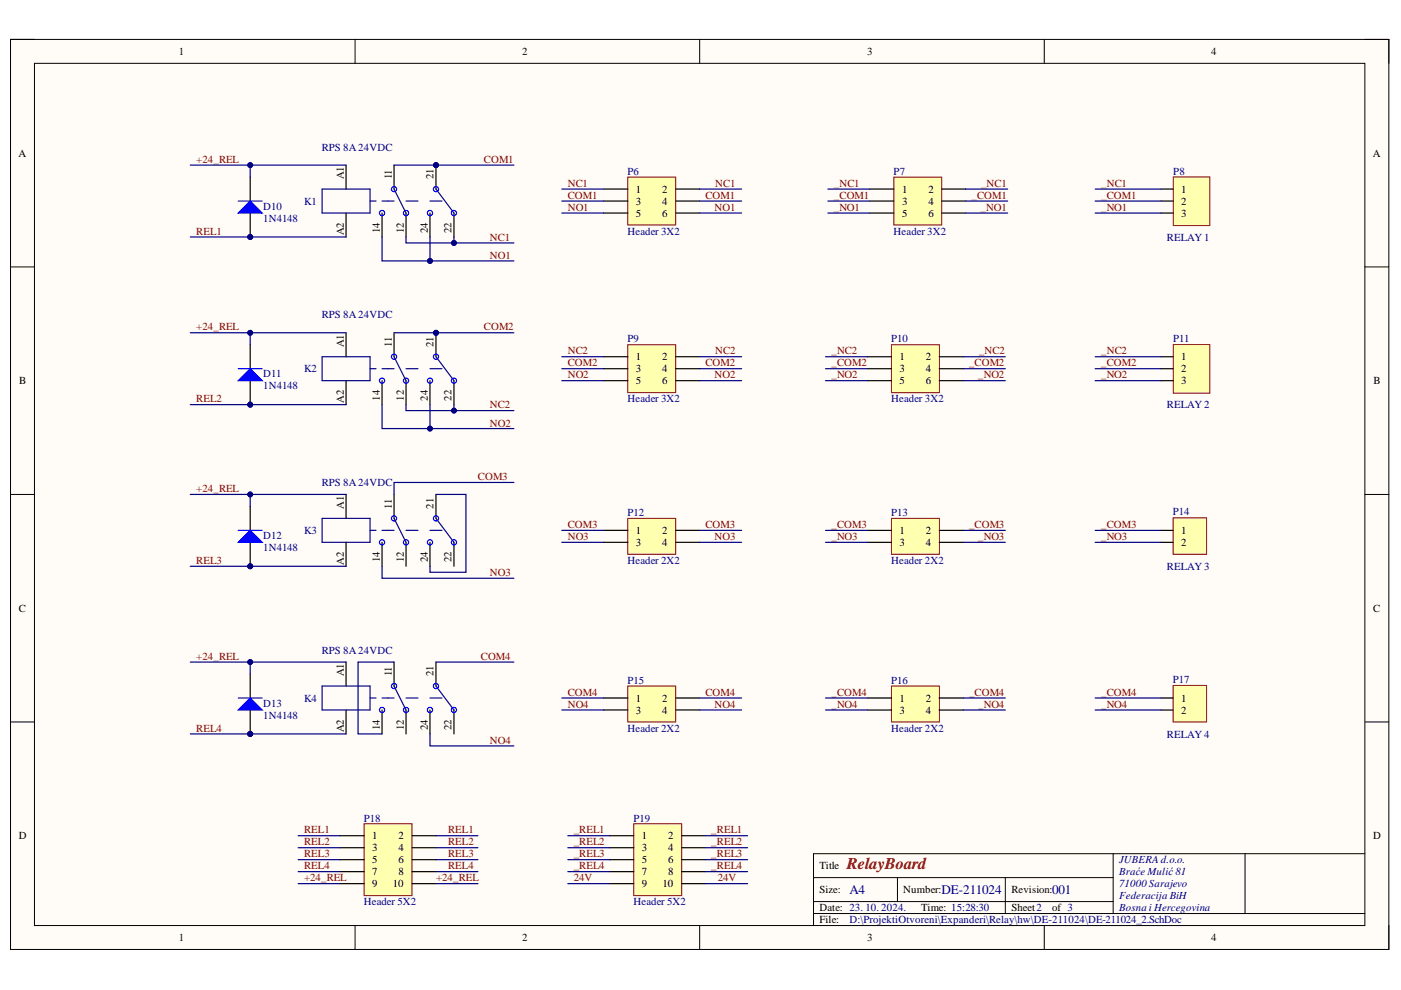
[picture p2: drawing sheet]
<svg xmlns="http://www.w3.org/2000/svg" width="297mm" height="210mm" viewBox="0 0 297 210" stroke-linecap="round" stroke-linejoin="round" font-family="sans-serif">
<defs><g id="words">
<text font-size="3.5" fill="#800000" x="179.6" y="184.3">RelayBoard</text>
<g font-size="2.8" fill="#000080">
<text x="180.1" y="189.6">A4</text>
<text x="199.6" y="189.6">DE-211024</text>
<text x="223.1" y="189.6">001</text>
</g>
<g font-size="2.3">
<text x="37.9" y="11.7">1</text>
<text x="110.7" y="11.7">2</text>
<text x="183.9" y="11.7">3</text>
<text x="256.8" y="11.7">4</text>
<text x="3.9" y="33.3">A</text>
<text x="291.1" y="33.3">A</text>
<text x="72.9" y="38" transform="rotate(-90 72.9 38)">A1</text>
<text x="83.1" y="38" transform="rotate(-90 83.1 38)">11</text>
<text x="91.9" y="38" transform="rotate(-90 91.9 38)">21</text>
<text x="134.8" y="40.9">1</text>
<text x="140.4" y="40.9">2</text>
<text x="191.2" y="40.9">1</text>
<text x="196.8" y="40.9">2</text>
<text x="250.5" y="40.9">1</text>
<text x="134.8" y="43.4">3</text>
<text x="134.8" y="46">5</text>
<text x="140.4" y="43.4">4</text>
<text x="140.4" y="46">6</text>
<text x="191.2" y="43.4">3</text>
<text x="191.2" y="46">5</text>
<text x="196.8" y="43.4">4</text>
<text x="196.8" y="46">6</text>
<text x="250.5" y="43.4">2</text>
<text x="250.5" y="46">3</text>
<text x="72.9" y="49.9" transform="rotate(-90 72.9 49.9)">A2</text>
<text x="80.5" y="49.4" transform="rotate(-90 80.5 49.4)">14</text>
<text x="85.6" y="49.4" transform="rotate(-90 85.6 49.4)">12</text>
<text x="90.7" y="49.4" transform="rotate(-90 90.7 49.4)">24</text>
<text x="95.8" y="49.4" transform="rotate(-90 95.8 49.4)">22</text>
<text x="72.9" y="73.6" transform="rotate(-90 72.9 73.6)">A1</text>
<text x="83.1" y="73.6" transform="rotate(-90 83.1 73.6)">11</text>
<text x="91.9" y="73.6" transform="rotate(-90 91.9 73.6)">21</text>
<text x="134.8" y="76.4">1</text>
<text x="140.4" y="76.4">2</text>
<text x="190.7" y="76.4">1</text>
<text x="196.3" y="76.4">2</text>
<text x="250.5" y="76.4">1</text>
<text x="4.1" y="81.5">B</text>
<text x="134.8" y="78.9">3</text>
<text x="134.8" y="81.5">5</text>
<text x="140.4" y="78.9">4</text>
<text x="140.4" y="81.5">6</text>
<text x="190.7" y="78.9">3</text>
<text x="190.7" y="81.5">5</text>
<text x="196.3" y="78.9">4</text>
<text x="196.3" y="81.5">6</text>
<text x="250.5" y="78.9">2</text>
<text x="250.5" y="81.5">3</text>
<text x="291.2" y="81.5">B</text>
<text x="72.9" y="85.4" transform="rotate(-90 72.9 85.4)">A2</text>
<text x="80.5" y="84.9" transform="rotate(-90 80.5 84.9)">14</text>
<text x="85.6" y="84.9" transform="rotate(-90 85.6 84.9)">12</text>
<text x="90.7" y="84.9" transform="rotate(-90 90.7 84.9)">24</text>
<text x="95.8" y="84.9" transform="rotate(-90 95.8 84.9)">22</text>
<text x="72.9" y="107.8" transform="rotate(-90 72.9 107.8)">A1</text>
<text x="83.1" y="107.8" transform="rotate(-90 83.1 107.8)">11</text>
<text x="91.9" y="107.8" transform="rotate(-90 91.9 107.8)">21</text>
<text x="134.8" y="113.2">1</text>
<text x="140.4" y="113.2">2</text>
<text x="190.7" y="113.2">1</text>
<text x="196.3" y="113.2">2</text>
<text x="250.5" y="113.2">1</text>
<text x="72.9" y="119.8" transform="rotate(-90 72.9 119.8)">A2</text>
<text x="80.5" y="119.2" transform="rotate(-90 80.5 119.2)">14</text>
<text x="85.6" y="119.2" transform="rotate(-90 85.6 119.2)">12</text>
<text x="90.7" y="119.2" transform="rotate(-90 90.7 119.2)">24</text>
<text x="95.8" y="119.2" transform="rotate(-90 95.8 119.2)">22</text>
<text x="134.8" y="115.8">3</text>
<text x="140.4" y="115.8">4</text>
<text x="190.7" y="115.8">3</text>
<text x="196.3" y="115.8">4</text>
<text x="250.5" y="115.8">2</text>
<text x="4" y="129.7">C</text>
<text x="291.1" y="129.7">C</text>
<text x="72.9" y="143.4" transform="rotate(-90 72.9 143.4)">A1</text>
<text x="83.1" y="143.4" transform="rotate(-90 83.1 143.4)">11</text>
<text x="91.9" y="143.4" transform="rotate(-90 91.9 143.4)">21</text>
<text x="134.8" y="148.8">1</text>
<text x="140.4" y="148.8">2</text>
<text x="190.7" y="148.8">1</text>
<text x="196.3" y="148.8">2</text>
<text x="250.5" y="148.8">1</text>
<text x="72.9" y="155.2" transform="rotate(-90 72.9 155.2)">A2</text>
<text x="80.5" y="154.7" transform="rotate(-90 80.5 154.7)">14</text>
<text x="85.6" y="154.7" transform="rotate(-90 85.6 154.7)">12</text>
<text x="90.7" y="154.7" transform="rotate(-90 90.7 154.7)">24</text>
<text x="95.8" y="154.7" transform="rotate(-90 95.8 154.7)">22</text>
<text x="134.8" y="151.4">3</text>
<text x="140.4" y="151.4">4</text>
<text x="190.7" y="151.4">3</text>
<text x="196.3" y="151.4">4</text>
<text x="250.5" y="151.4">2</text>
<text x="4" y="178">D</text>
<text x="78.9" y="178">1</text>
<text x="84.5" y="178">2</text>
<text x="136.1" y="178">1</text>
<text x="141.7" y="178">2</text>
<text x="291.1" y="178">D</text>
<text x="78.9" y="180.5">3</text>
<text x="78.9" y="183.1">5</text>
<text x="78.9" y="185.6">7</text>
<text x="84.5" y="180.5">4</text>
<text x="84.5" y="183.1">6</text>
<text x="84.5" y="185.6">8</text>
<text x="136.1" y="180.5">3</text>
<text x="136.1" y="183.1">5</text>
<text x="136.1" y="185.6">7</text>
<text x="141.7" y="180.5">4</text>
<text x="141.7" y="183.1">6</text>
<text x="141.7" y="185.6">8</text>
<text x="173.7" y="184.3">Title</text>
<text x="78.9" y="188.1">9</text>
<text x="83.3" y="188.1">10</text>
<text x="136.1" y="188.1">9</text>
<text x="140.5" y="188.1">10</text>
<text x="173.7" y="189.4">Size:</text>
<text x="191.5" y="189.4">Number:</text>
<text x="214.4" y="189.4">Revision:</text>
<text x="173.7" y="193.2">Date: 23. 10. 2024.</text>
<text x="173.7" y="195.7">File:</text>
<text x="195.3" y="193.2">Time: 15:28:30</text>
<text x="214.4" y="193.2">Sheet2</text>
<text x="223.1" y="193.2">of 3</text>
<text x="37.9" y="199.5">1</text>
<text x="110.7" y="199.5">2</text>
<text x="183.9" y="199.5">3</text>
<text x="256.8" y="199.5">4</text>
</g>
<g font-size="2.3" fill="#800000">
<text x="41.6" y="34.6">+24_REL</text>
<text x="102.6" y="34.6">COM1</text>
<text x="120.4" y="39.6">NC1</text>
<text x="151.7" y="39.6">NC1</text>
<text x="176.8" y="39.6">_NC1</text>
<text x="208" y="39.6">_NC1</text>
<text x="233.5" y="39.6">_NC1</text>
<text x="120.4" y="42.2">COM1</text>
<text x="120.4" y="44.7">NO1</text>
<text x="149.5" y="42.2">COM1</text>
<text x="151.5" y="44.7">NO1</text>
<text x="176.8" y="42.2">_COM1</text>
<text x="176.8" y="44.7">_NO1</text>
<text x="206" y="42.2">_COM1</text>
<text x="207.9" y="44.7">_NO1</text>
<text x="233.5" y="42.2">_COM1</text>
<text x="233.5" y="44.7">_NO1</text>
<text x="41.6" y="49.8">REL1</text>
<text x="103.9" y="51">NC1</text>
<text x="103.9" y="54.8">NO1</text>
<text x="41.6" y="70.1">+24_REL</text>
<text x="102.6" y="70.1">COM2</text>
<text x="120.4" y="75.1">NC2</text>
<text x="120.4" y="77.7">COM2</text>
<text x="149.5" y="77.7">COM2</text>
<text x="151.7" y="75.1">NC2</text>
<text x="176.3" y="75.1">_NC2</text>
<text x="176.3" y="77.7">_COM2</text>
<text x="205.5" y="77.7">_COM2</text>
<text x="207.6" y="75.1">_NC2</text>
<text x="233.5" y="75.1">_NC2</text>
<text x="233.5" y="77.7">_COM2</text>
<text x="120.4" y="80.2">NO2</text>
<text x="151.5" y="80.2">NO2</text>
<text x="176.3" y="80.2">_NO2</text>
<text x="207.4" y="80.2">_NO2</text>
<text x="233.5" y="80.2">_NO2</text>
<text x="41.6" y="85.3">REL2</text>
<text x="103.9" y="86.5">NC2</text>
<text x="103.9" y="90.4">NO2</text>
<text x="101.3" y="101.8">COM3</text>
<text x="41.6" y="104.4">+24_REL</text>
<text x="120.4" y="112">COM3</text>
<text x="149.5" y="112">COM3</text>
<text x="176.3" y="112">_COM3</text>
<text x="205.5" y="112">_COM3</text>
<text x="233.5" y="112">_COM3</text>
<text x="41.6" y="119.6">REL3</text>
<text x="120.4" y="114.5">NO3</text>
<text x="151.5" y="114.5">NO3</text>
<text x="176.3" y="114.5">_NO3</text>
<text x="207.4" y="114.5">_NO3</text>
<text x="233.5" y="114.5">_NO3</text>
<text x="103.9" y="122.1">NO3</text>
<text x="41.6" y="139.9">+24_REL</text>
<text x="101.9" y="139.9">COM4</text>
<text x="120.4" y="147.5">COM4</text>
<text x="149.5" y="147.5">COM4</text>
<text x="176.3" y="147.5">_COM4</text>
<text x="205.5" y="147.5">_COM4</text>
<text x="233.5" y="147.5">_COM4</text>
<text x="41.6" y="155.2">REL4</text>
<text x="120.4" y="150.1">NO4</text>
<text x="151.5" y="150.1">NO4</text>
<text x="176.3" y="150.1">_NO4</text>
<text x="207.4" y="150.1">_NO4</text>
<text x="233.5" y="150.1">_NO4</text>
<text x="103.9" y="157.7">NO4</text>
<text x="64.5" y="176.7">REL1</text>
<text x="64.5" y="179.3">REL2</text>
<text x="95" y="179.3">REL2</text>
<text x="95" y="176.7">REL1</text>
<text x="121.6" y="176.7">_REL1</text>
<text x="121.6" y="179.3">_REL2</text>
<text x="150.8" y="176.7">_REL1</text>
<text x="150.8" y="179.3">_REL2</text>
<text x="64.5" y="181.8">REL3</text>
<text x="64.5" y="184.3">REL4</text>
<text x="95" y="181.8">REL3</text>
<text x="95" y="184.3">REL4</text>
<text x="121.6" y="181.8">_REL3</text>
<text x="121.6" y="184.3">_REL4</text>
<text x="150.8" y="181.8">_REL3</text>
<text x="150.8" y="184.3">_REL4</text>
<text x="64.5" y="186.9">+24_REL</text>
<text x="92.5" y="186.9">+24_REL</text>
<text x="121.6" y="186.9">24V</text>
<text x="152.2" y="186.9">24V</text>
</g>
<g font-size="2.3" fill="#000080">
<text x="68.3" y="32">RPS 8A24VDC</text>
<text x="133.1" y="37.1">P6</text>
<text x="189.5" y="37.1">P7</text>
<text x="248.8" y="37">P8</text>
<text x="55.8" y="44.5">D10</text>
<text x="55.8" y="47">1N4148</text>
<text x="64.5" y="43.4">K1</text>
<text x="133.1" y="49.8">Header 3X2</text>
<text x="189.5" y="49.8">Header 3X2</text>
<text x="247.4" y="51">RELAY1</text>
<text x="68.3" y="67.5">RPS 8A24VDC</text>
<text x="133.1" y="72.6">P9</text>
<text x="189" y="72.6">P10</text>
<text x="248.8" y="72.6">P11</text>
<text x="55.8" y="79.9">D11</text>
<text x="55.8" y="82.5">1N4148</text>
<text x="64.5" y="78.9">K2</text>
<text x="133.1" y="85.3">Header 3X2</text>
<text x="189" y="85.3">Header 3X2</text>
<text x="247.4" y="86.5">RELAY2</text>
<text x="68.3" y="103.1">RPS 8A24VDC</text>
<text x="64.5" y="113.2">K3</text>
<text x="133.1" y="109.4">P12</text>
<text x="189" y="109.4">P13</text>
<text x="248.7" y="109.3">P14</text>
<text x="55.8" y="114.3">D12</text>
<text x="55.8" y="116.8">1N4148</text>
<text x="133.1" y="119.6">Header 2X2</text>
<text x="189" y="119.6">Header 2X2</text>
<text x="247.4" y="120.9">RELAY3</text>
<text x="68.3" y="138.6">RPS 8A24VDC</text>
<text x="55.8" y="149.8">D13</text>
<text x="64.5" y="148.8">K4</text>
<text x="133.1" y="144.9">P15</text>
<text x="189" y="144.9">P16</text>
<text x="248.7" y="144.9">P17</text>
<text x="55.8" y="152.4">1N4148</text>
<text x="133.1" y="155.2">Header 2X2</text>
<text x="189" y="155.2">Header 2X2</text>
<text x="247.4" y="156.4">RELAY4</text>
<text x="77.1" y="174.2">P18</text>
<text x="134.3" y="174.2">P19</text>
<text x="237.3" y="183.1">JUBERAd.o.o.</text>
<text x="237.3" y="185.6">Braće Mulić 81</text>
<text x="77.1" y="191.9">Header 5X2</text>
<text x="134.3" y="191.9">Header 5X2</text>
<text x="237.3" y="188.1">71000 Sarajevo</text>
<text x="237.3" y="190.7">Federacija BiH</text>
<text x="180.1" y="195.7">D:\ProjektiOtvoreni\Expanderi\Relay\hw\DE-211024\DE-211024_2.SchDoc</text>
<text x="237.3" y="193.2">Bosna i Hercegovina</text>
</g>
</g></defs>
<path d="M2.2 8.4h292.3v192.9h-292.3z" fill-rule="evenodd" fill="#fffcf8"/>
<path d="M2.2 8.4h292.3v192.9h-292.3z" fill="none" stroke="#000" stroke-width=".21"/>
<path d="M7.3 13.4h282.1v182.8h-282.1z" fill-rule="evenodd" fill="#fffcf8"/>
<g fill="none" stroke="#000" stroke-width=".21">
<path d="M2.2 8.4h5.1M7.3 13.4h282.1v182.8h-282.1zM75.3 8.4v5M148.3 8.4v5M221.4 8.4v5M289.4 8.4h5.1v5M2.2 56.6h5.1M289.4 56.6h5.1M2.2 104.8h5.1M289.4 104.8h5.1M2.2 153.1h5.1M289.4 153.1h5.1"/>
<path d="M75.3 196.2v5.1M148.3 196.2v5.1M172.5 186.1h63.5M172.5 193.7h116.9M172.5 191.2h63.5M190.3 186.1v5.1M213.1 186.1v7.6M221.4 196.2v5.1M236 181v12.7M264 181v12.7M289.4 181h-116.9v15.2M294.5 196.2v5.1"/>
</g>
<circle cx="92.4" cy="35" r=".51" fill="#000080"/>
<circle cx="92.4" cy="35" r=".51" fill="none" stroke="#000080" stroke-width=".21"/>
<path d="M68.3 40.1h10.2v5.1h-10.2zM78.5 42.6h1.2M81 42.6h2.5" fill="none" stroke="#0c0087" stroke-width=".25"/>
<path d="M73.4 35v5.1M83.5 35v5.1M92.4 35v5.1M73.4 45.2v5M81 45.2v5M86.1 45.2v5" fill="none" stroke="#000" stroke-width=".25"/>
<g fill="none" stroke="#00f" stroke-width=".25">
<circle cx="81" cy="45.2" r=".55"/>
<circle cx="83.5" cy="40.1" r=".55"/>
<circle cx="86.1" cy="45.2" r=".55"/>
</g>
<circle cx="92.4" cy="35" r=".51" fill="#000080"/>
<circle cx="92.4" cy="35" r=".51" fill="none" stroke="#000080" stroke-width=".21"/>
<path d="M91.2 45.2v5M96.2 45.2v5" fill="none" stroke="#000" stroke-width=".25"/>
<path d="M83.5 40.1l2.6 5.1M86.1 42.6h2.5M91.2 42.6h2.5M92.4 40.1l3.8 5.1" fill="none" stroke="#0c0087" stroke-width=".25"/>
<g fill="none" stroke="#00f" stroke-width=".25">
<circle cx="91.2" cy="45.2" r=".55"/>
<circle cx="92.4" cy="40.1" r=".55"/>
<circle cx="96.2" cy="45.2" r=".55"/>
</g>
<circle cx="92.4" cy="70.6" r=".51" fill="#000080"/>
<circle cx="92.4" cy="70.6" r=".51" fill="none" stroke="#000080" stroke-width=".21"/>
<path d="M68.3 75.6h10.2v5.1h-10.2zM78.5 78.2h1.2M81 78.2h2.5" fill="none" stroke="#0c0087" stroke-width=".25"/>
<path d="M73.4 70.6v5M83.5 70.6v5M92.4 70.6v5M73.4 80.7v5.1M81 80.7v5.1M86.1 80.7v5.1" fill="none" stroke="#000" stroke-width=".25"/>
<g fill="none" stroke="#00f" stroke-width=".25">
<circle cx="83.5" cy="75.6" r=".55"/>
<circle cx="81" cy="80.7" r=".55"/>
<circle cx="86.1" cy="80.7" r=".55"/>
</g>
<circle cx="92.4" cy="70.6" r=".51" fill="#000080"/>
<circle cx="92.4" cy="70.6" r=".51" fill="none" stroke="#000080" stroke-width=".21"/>
<g fill="none" stroke="#000" stroke-width=".25">
<path d="M91.2 80.7v5.1M96.2 80.7v5.1M73.4 104.8v5.1M73.4 115v5.1M81 115v5.1M83.5 104.8v5.1M86.1 115v5.1M91.2 115v5.1M92.4 104.8v5.1M96.2 115v5.1M73.4 140.4v5.1M73.4 150.5v5.1"/>
<path d="M81 150.5v5.1M83.5 140.4v5.1M86.1 150.5v5.1M91.2 150.5v5.1M92.4 140.4v5.1M96.2 150.5v5.1"/>
</g>
<g fill="none" stroke="#0c0087" stroke-width=".25">
<path d="M83.5 75.6l2.6 5.1M86.1 78.2h2.5M91.2 78.2h2.5M92.4 75.6l3.8 5.1M68.3 109.9h10.2v5.1h-10.2zM78.5 112.4h1.2M81 112.4h2.5M83.5 109.9l2.6 5.1M86.1 112.4h2.5M91.2 112.4h2.5M92.4 109.9l3.8 5.1M68.3 145.5h10.2v5h-10.2z"/>
<path d="M78.5 148h1.2M81 148h2.5M83.5 145.5l2.6 5M86.1 148h2.5M91.2 148h2.5M92.4 145.5l3.8 5"/>
</g>
<g fill="none" stroke="#00f" stroke-width=".25">
<circle cx="92.4" cy="75.6" r=".55"/>
<circle cx="91.2" cy="80.7" r=".55"/>
<circle cx="96.2" cy="80.7" r=".55"/>
<circle cx="81" cy="115" r=".55"/>
<circle cx="83.5" cy="109.9" r=".55"/>
<circle cx="86.1" cy="115" r=".55"/>
<circle cx="91.2" cy="115" r=".55"/>
<circle cx="92.4" cy="109.9" r=".55"/>
<circle cx="96.2" cy="115" r=".55"/>
<circle cx="81" cy="150.5" r=".55"/>
<circle cx="83.5" cy="145.5" r=".55"/>
<circle cx="86.1" cy="150.5" r=".55"/>
<circle cx="91.2" cy="150.5" r=".55"/>
<circle cx="92.4" cy="145.5" r=".55"/>
<circle cx="96.2" cy="150.5" r=".55"/>
</g>
<path d="M133.1 37.6h10.2v10.1h-10.2z" fill-rule="evenodd" fill="#ffffb0"/>
<path d="M133.1 37.6h10.2v10.1h-10.2z" fill="none" stroke="#800000" stroke-width=".21"/>
<path d="M128 40.1h5.1M128 42.6h5.1M128 45.2h5.1M143.3 40.1h5M143.3 42.6h5M143.3 45.2h5" fill="none" stroke="#000" stroke-width=".25"/>
<path d="M133.1 73.1h10.2v10.2h-10.2z" fill-rule="evenodd" fill="#ffffb0"/>
<path d="M133.1 73.1h10.2v10.2h-10.2z" fill="none" stroke="#800000" stroke-width=".21"/>
<path d="M128 75.6h5.1M128 78.2h5.1M143.3 75.6h5M143.3 78.2h5M128 80.7h5.1M143.3 80.7h5" fill="none" stroke="#000" stroke-width=".25"/>
<circle cx="53" cy="50.2" r=".51" fill="#000080"/>
<circle cx="53" cy="50.2" r=".51" fill="none" stroke="#000080" stroke-width=".21"/>
<path d="M53 45.2v5" fill="none" stroke="#000" stroke-width=".25"/>
<circle cx="53" cy="50.2" r=".51" fill="#000080"/>
<circle cx="53" cy="50.2" r=".51" fill="none" stroke="#000080" stroke-width=".21"/>
<path d="M53 37.6v5" fill="none" stroke="#000" stroke-width=".25"/>
<path d="M53 42.6l2.6 2.6h-5.1z" fill="#00f"/>
<path d="M50.5 42.6h5.1M53 42.6l2.6 2.6h-5.1z" fill="none" stroke="#00f" stroke-width=".25"/>
<circle cx="53" cy="85.8" r=".51" fill="#000080"/>
<circle cx="53" cy="85.8" r=".51" fill="none" stroke="#000080" stroke-width=".21"/>
<path d="M53 80.7v5.1" fill="none" stroke="#000" stroke-width=".25"/>
<circle cx="53" cy="85.8" r=".51" fill="#000080"/>
<circle cx="53" cy="85.8" r=".51" fill="none" stroke="#000080" stroke-width=".21"/>
<path d="M53 73.1v5.1" fill="none" stroke="#000" stroke-width=".25"/>
<path d="M50.5 80.7l2.5-2.5 2.6 2.5z" fill="#00f"/>
<path d="M50.5 78.2h5.1M50.5 80.7l2.5-2.5 2.6 2.5z" fill="none" stroke="#00f" stroke-width=".25"/>
<circle cx="53" cy="120.1" r=".51" fill="#000080"/>
<circle cx="53" cy="120.1" r=".51" fill="none" stroke="#000080" stroke-width=".21"/>
<path d="M53 115v5.1" fill="none" stroke="#000" stroke-width=".25"/>
<circle cx="53" cy="120.1" r=".51" fill="#000080"/>
<circle cx="53" cy="120.1" r=".51" fill="none" stroke="#000080" stroke-width=".21"/>
<path d="M53 107.4v5" fill="none" stroke="#000" stroke-width=".25"/>
<path d="M50.5 115l2.5-2.6 2.6 2.6z" fill="#00f"/>
<path d="M50.5 115l2.5-2.6 2.6 2.6zM50.5 112.4h5.1" fill="none" stroke="#00f" stroke-width=".25"/>
<circle cx="53" cy="155.6" r=".51" fill="#000080"/>
<circle cx="53" cy="155.6" r=".51" fill="none" stroke="#000080" stroke-width=".21"/>
<path d="M53 150.5v5.1" fill="none" stroke="#000" stroke-width=".25"/>
<circle cx="53" cy="155.6" r=".51" fill="#000080"/>
<circle cx="53" cy="155.6" r=".51" fill="none" stroke="#000080" stroke-width=".21"/>
<path d="M53 142.9v5.1" fill="none" stroke="#000" stroke-width=".25"/>
<path d="M53 148l2.6 2.5h-5.1z" fill="#00f"/>
<path d="M50.5 148h5.1M53 148l2.6 2.5h-5.1z" fill="none" stroke="#00f" stroke-width=".25"/>
<path d="M77.2 174.7h10.2v15.2h-10.2z" fill-rule="evenodd" fill="#ffffb0"/>
<path d="M77.2 174.7h10.2v15.2h-10.2z" fill="none" stroke="#800000" stroke-width=".21"/>
<path d="M72.1 177.2h5.1M72.1 179.7h5.1M87.4 177.2h5M87.4 179.7h5M72.1 182.3h5.1M72.1 184.8h5.1M72.1 187.4h5.1M87.4 182.3h5M87.4 184.8h5M87.4 187.4h5" fill="none" stroke="#000" stroke-width=".25"/>
<path d="M189 73.1h10.2v10.2h-10.2z" fill-rule="evenodd" fill="#ffffb0"/>
<path d="M189 73.1h10.2v10.2h-10.2z" fill="none" stroke="#800000" stroke-width=".21"/>
<path d="M183.9 75.6h5.1M183.9 78.2h5.1M199.2 75.6h5.1M199.2 78.2h5.1M183.9 80.7h5.1M199.2 80.7h5.1" fill="none" stroke="#000" stroke-width=".25"/>
<path d="M134.4 174.7h10.1v15.2h-10.1z" fill-rule="evenodd" fill="#ffffb0"/>
<path d="M134.4 174.7h10.1v15.2h-10.1z" fill="none" stroke="#800000" stroke-width=".21"/>
<path d="M129.3 177.2h5.1M129.3 179.7h5.1M144.5 177.2h5.1M144.5 179.7h5.1M129.3 182.3h5.1M129.3 184.8h5.1M129.3 187.4h5.1M144.5 182.3h5.1M144.5 184.8h5.1M144.5 187.4h5.1" fill="none" stroke="#000" stroke-width=".25"/>
<path d="M189.5 37.6h10.2v10.1h-10.2z" fill-rule="evenodd" fill="#ffffb0"/>
<path d="M189.5 37.6h10.2v10.1h-10.2z" fill="none" stroke="#800000" stroke-width=".21"/>
<path d="M184.4 40.1h5.1M184.4 42.6h5.1M184.4 45.2h5.1M199.7 40.1h5.1M199.7 42.6h5.1M199.7 45.2h5.1" fill="none" stroke="#000" stroke-width=".25"/>
<path d="M248.8 37.5h7.7v10.3h-7.7z" fill-rule="evenodd" fill="#ffffb0"/>
<path d="M248.8 37.5h7.7v10.3h-7.7z" fill="none" stroke="#800000" stroke-width=".21"/>
<path d="M246.2 40.1h2.5M246.2 42.6h2.5M246.2 45.2h2.5" fill="none" stroke="#000" stroke-width=".25"/>
<path d="M248.8 73.1h7.7v10.3h-7.7z" fill-rule="evenodd" fill="#ffffb0"/>
<path d="M248.8 73.1h7.7v10.3h-7.7z" fill="none" stroke="#800000" stroke-width=".21"/>
<path d="M246.2 75.6h2.5M246.2 78.2h2.5M246.2 80.7h2.5" fill="none" stroke="#000" stroke-width=".25"/>
<path d="M133.1 109.9h10.2v7.6h-10.2z" fill-rule="evenodd" fill="#ffffb0"/>
<path d="M133.1 109.9h10.2v7.6h-10.2z" fill="none" stroke="#800000" stroke-width=".21"/>
<path d="M128 112.4h5.1M128 115h5.1M143.3 112.4h5M143.3 115h5" fill="none" stroke="#000" stroke-width=".25"/>
<path d="M133.1 145.5h10.2v7.6h-10.2z" fill-rule="evenodd" fill="#ffffb0"/>
<path d="M133.1 145.5h10.2v7.6h-10.2z" fill="none" stroke="#800000" stroke-width=".21"/>
<path d="M128 148h5.1M128 150.5h5.1M143.3 148h5M143.3 150.5h5" fill="none" stroke="#000" stroke-width=".25"/>
<path d="M189 109.9h10.2v7.6h-10.2z" fill-rule="evenodd" fill="#ffffb0"/>
<path d="M189 109.9h10.2v7.6h-10.2z" fill="none" stroke="#800000" stroke-width=".21"/>
<path d="M183.9 112.5h5.1M183.9 115h5.1M199.2 112.5h5.1M199.2 115h5.1" fill="none" stroke="#000" stroke-width=".25"/>
<path d="M189 145.5h10.2v7.6h-10.2z" fill-rule="evenodd" fill="#ffffb0"/>
<path d="M189 145.5h10.2v7.6h-10.2z" fill="none" stroke="#800000" stroke-width=".21"/>
<path d="M183.9 148h5.1M183.9 150.5h5.1M199.2 148h5.1M199.2 150.5h5.1" fill="none" stroke="#000" stroke-width=".25"/>
<path d="M248.7 109.8h7.1v7.7h-7.1z" fill-rule="evenodd" fill="#ffffb0"/>
<path d="M248.7 109.8h7.1v7.7h-7.1z" fill="none" stroke="#800000" stroke-width=".21"/>
<path d="M246.2 112.5h2.5M246.2 115h2.5" fill="none" stroke="#000" stroke-width=".25"/>
<path d="M248.7 145.3h7.1v7.8h-7.1z" fill-rule="evenodd" fill="#ffffb0"/>
<path d="M248.7 145.3h7.1v7.8h-7.1z" fill="none" stroke="#800000" stroke-width=".21"/>
<path d="M246.2 148h2.5M246.2 150.5h2.5" fill="none" stroke="#000" stroke-width=".25"/>
<path d="M83.5 35h25.5M119.1 40.1h8.9M119.1 42.6h8.9M119.1 45.2h8.9M148.3 40.1h8.9M148.3 42.6h8.9M148.3 45.2h8.9M232.2 40.1h14M232.2 42.6h14M232.2 45.2h14" fill="none" stroke="#000080" stroke-width=".25"/>
<circle cx="92.4" cy="35" r=".51" fill="#000080"/>
<circle cx="92.4" cy="35" r=".51" fill="none" stroke="#000080" stroke-width=".21"/>
<path d="M86.1 50.2v1.3h10.1v-1.3" fill="none" stroke="#000080" stroke-width=".25"/>
<circle cx="96.2" cy="51.5" r=".51" fill="#000080"/>
<circle cx="96.2" cy="51.5" r=".51" fill="none" stroke="#000080" stroke-width=".21"/>
<path d="M96.2 51.5h12.8" fill="none" stroke="#000080" stroke-width=".25"/>
<circle cx="96.2" cy="51.5" r=".51" fill="#000080"/>
<circle cx="96.2" cy="51.5" r=".51" fill="none" stroke="#000080" stroke-width=".21"/>
<path d="M91.2 50.2v5.1" fill="none" stroke="#000080" stroke-width=".25"/>
<circle cx="91.2" cy="55.3" r=".51" fill="#000080"/>
<circle cx="91.2" cy="55.3" r=".51" fill="none" stroke="#000080" stroke-width=".21"/>
<path d="M81 50.2v5.1h28" fill="none" stroke="#000080" stroke-width=".25"/>
<circle cx="91.2" cy="55.3" r=".51" fill="#000080"/>
<circle cx="91.2" cy="55.3" r=".51" fill="none" stroke="#000080" stroke-width=".21"/>
<g fill="none" stroke="#000080" stroke-width=".25">
<path d="M119.1 75.6h8.9M119.1 78.2h8.9M148.3 75.6h8.9M148.3 78.2h8.9M232.2 75.6h14M232.2 78.2h14M119.1 80.7h8.9M148.3 80.7h8.9M232.2 80.7h14M119.1 112.4h8.9M119.1 115h8.9M148.3 112.4h8.9"/>
<path d="M148.3 115h8.9M232.2 115h14M232.2 112.5h14M73.4 140.4h-20.4v2.5M119.1 148h8.9M119.1 150.5h8.9M148.3 148h8.9M148.3 150.5h8.9M232.2 148h14M232.2 150.5h14M63.2 177.2h8.9M63.2 179.7h8.9"/>
<path d="M92.4 177.2h8.9M92.4 179.7h8.9M63.2 182.3h8.9M63.2 184.8h8.9M63.2 187.4h8.9M92.4 182.3h8.9M92.4 184.8h8.9M92.4 187.4h8.9"/>
</g>
<circle cx="53" cy="140.4" r=".51" fill="#000080"/>
<circle cx="53" cy="140.4" r=".51" fill="none" stroke="#000080" stroke-width=".21"/>
<path d="M53 155.6h20.4" fill="none" stroke="#000080" stroke-width=".25"/>
<circle cx="53" cy="155.6" r=".51" fill="#000080"/>
<circle cx="53" cy="155.6" r=".51" fill="none" stroke="#000080" stroke-width=".21"/>
<path d="M40.3 140.4h12.7" fill="none" stroke="#000080" stroke-width=".25"/>
<circle cx="53" cy="140.4" r=".51" fill="#000080"/>
<circle cx="53" cy="140.4" r=".51" fill="none" stroke="#000080" stroke-width=".21"/>
<path d="M40.3 155.6h12.7" fill="none" stroke="#000080" stroke-width=".25"/>
<circle cx="53" cy="155.6" r=".51" fill="#000080"/>
<circle cx="53" cy="155.6" r=".51" fill="none" stroke="#000080" stroke-width=".21"/>
<path d="M40.3 120.1h33.1" fill="none" stroke="#000080" stroke-width=".25"/>
<circle cx="53" cy="120.1" r=".51" fill="#000080"/>
<circle cx="53" cy="120.1" r=".51" fill="none" stroke="#000080" stroke-width=".21"/>
<path d="M40.3 104.8h12.7" fill="none" stroke="#000080" stroke-width=".25"/>
<circle cx="53" cy="104.8" r=".51" fill="#000080"/>
<circle cx="53" cy="104.8" r=".51" fill="none" stroke="#000080" stroke-width=".21"/>
<path d="M40.3 50.2h33.1" fill="none" stroke="#000080" stroke-width=".25"/>
<circle cx="53" cy="50.2" r=".51" fill="#000080"/>
<circle cx="53" cy="50.2" r=".51" fill="none" stroke="#000080" stroke-width=".21"/>
<path d="M40.3 35h33.1" fill="none" stroke="#000080" stroke-width=".25"/>
<circle cx="53" cy="35" r=".51" fill="#000080"/>
<circle cx="53" cy="35" r=".51" fill="none" stroke="#000080" stroke-width=".21"/>
<path d="M53 35v2.6" fill="none" stroke="#000080" stroke-width=".25"/>
<circle cx="53" cy="35" r=".51" fill="#000080"/>
<circle cx="53" cy="35" r=".51" fill="none" stroke="#000080" stroke-width=".21"/>
<path d="M73.4 104.8h-20.4v2.6" fill="none" stroke="#000080" stroke-width=".25"/>
<circle cx="53" cy="104.8" r=".51" fill="#000080"/>
<circle cx="53" cy="104.8" r=".51" fill="none" stroke="#000080" stroke-width=".21"/>
<path d="M40.3 85.8h33.1" fill="none" stroke="#000080" stroke-width=".25"/>
<circle cx="53" cy="85.8" r=".51" fill="#000080"/>
<circle cx="53" cy="85.8" r=".51" fill="none" stroke="#000080" stroke-width=".21"/>
<path d="M40.3 70.6h33.1" fill="none" stroke="#000080" stroke-width=".25"/>
<circle cx="53" cy="70.6" r=".51" fill="#000080"/>
<circle cx="53" cy="70.6" r=".51" fill="none" stroke="#000080" stroke-width=".21"/>
<path d="M53 70.6v2.5" fill="none" stroke="#000080" stroke-width=".25"/>
<circle cx="53" cy="70.6" r=".51" fill="#000080"/>
<circle cx="53" cy="70.6" r=".51" fill="none" stroke="#000080" stroke-width=".21"/>
<path d="M83.5 70.6h25.5" fill="none" stroke="#000080" stroke-width=".25"/>
<circle cx="92.4" cy="70.6" r=".51" fill="#000080"/>
<circle cx="92.4" cy="70.6" r=".51" fill="none" stroke="#000080" stroke-width=".21"/>
<path d="M86.1 85.8v1.3h10.1v-1.3" fill="none" stroke="#000080" stroke-width=".25"/>
<circle cx="96.2" cy="87.1" r=".51" fill="#000080"/>
<circle cx="96.2" cy="87.1" r=".51" fill="none" stroke="#000080" stroke-width=".21"/>
<path d="M96.2 87.1h12.8" fill="none" stroke="#000080" stroke-width=".25"/>
<circle cx="96.2" cy="87.1" r=".51" fill="#000080"/>
<circle cx="96.2" cy="87.1" r=".51" fill="none" stroke="#000080" stroke-width=".21"/>
<path d="M91.2 85.8v5.1" fill="none" stroke="#000080" stroke-width=".25"/>
<circle cx="91.2" cy="90.9" r=".51" fill="#000080"/>
<circle cx="91.2" cy="90.9" r=".51" fill="none" stroke="#000080" stroke-width=".21"/>
<path d="M81 85.8v5.1h28" fill="none" stroke="#000080" stroke-width=".25"/>
<circle cx="91.2" cy="90.9" r=".51" fill="#000080"/>
<circle cx="91.2" cy="90.9" r=".51" fill="none" stroke="#000080" stroke-width=".21"/>
<g fill="none" stroke="#000080" stroke-width=".25">
<path d="M175.5 40.1h8.9M175.5 42.6h8.9M175.5 45.2h8.9M204.8 40.1h8.8M204.8 42.6h8.8M204.8 45.2h8.8M175 75.6h8.9M175 78.2h8.9M204.3 75.6h8.8M204.3 78.2h8.8M175 80.7h8.9M204.3 80.7h8.8"/>
<path d="M92.4 104.8h6.4v16.5h-7.6v-1.2M109 102.3h-25.5v2.5M175 112.5h8.9M175 115h8.9M204.3 112.5h8.8M204.3 115h8.8M81 120.1v2.5h28M83.5 140.4h-7.6v15.2h5.1M91.2 155.6v2.5h17.8M92.4 140.4h16.6M175 148h8.9M175 150.5h8.9"/>
<path d="M204.3 148h8.8M204.3 150.5h8.8M120.4 177.2h8.9M120.4 179.7h8.9M149.6 177.2h8.9M149.6 179.7h8.9M120.4 182.3h8.9M120.4 184.8h8.9M120.4 187.4h8.9M149.6 182.3h8.9M149.6 184.8h8.9M149.6 187.4h8.9"/>
</g>
<use href="#words"/>
</svg>
